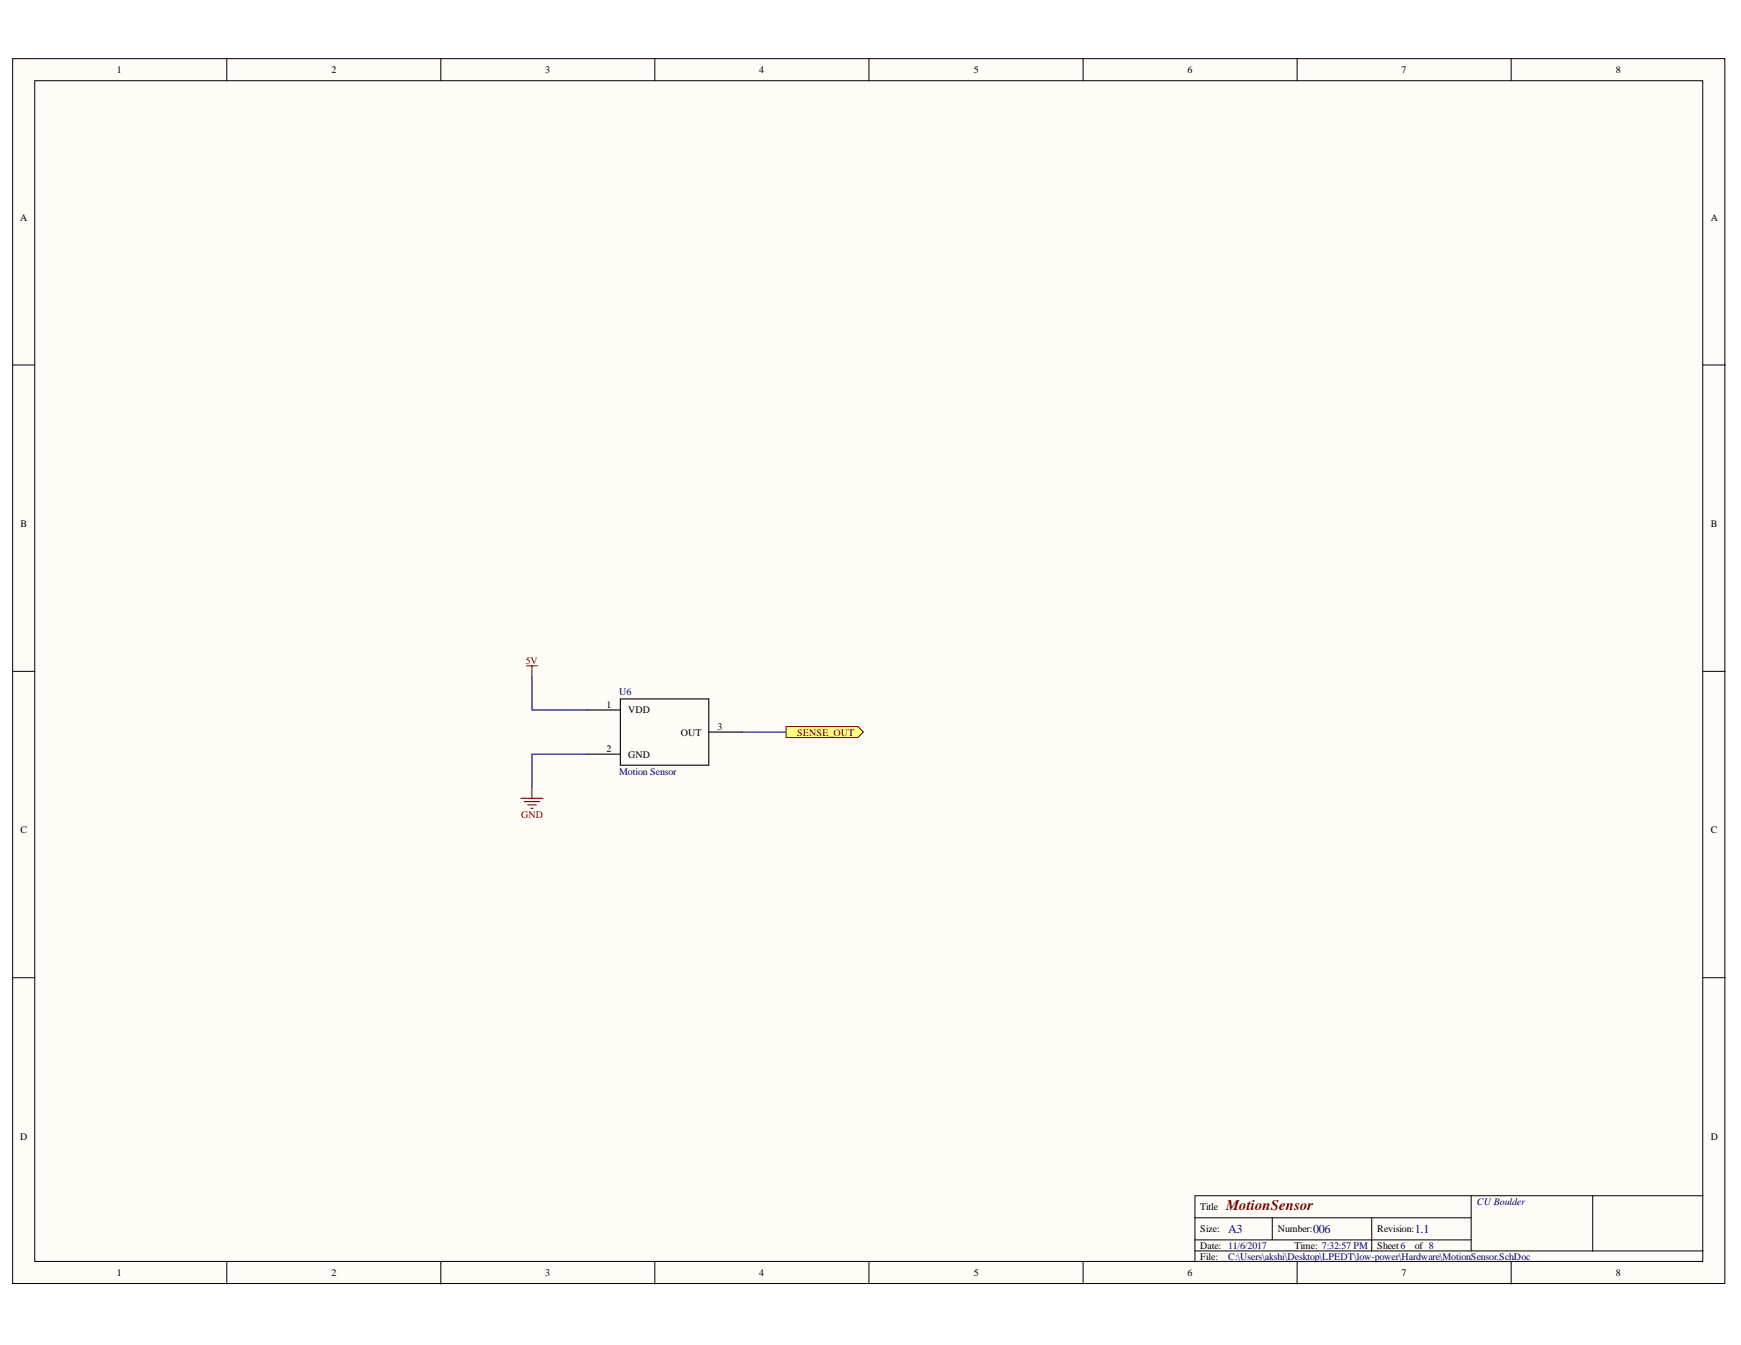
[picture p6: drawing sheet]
<svg xmlns="http://www.w3.org/2000/svg" width="279mm" height="216mm" viewBox="0 0 279 216" stroke-linecap="round" stroke-linejoin="round" font-family="sans-serif">
<defs><g id="words">
<text font-size="2.4" fill="#800000" x="196.8" y="194.3">MotionSensor</text>
<g font-size="1.9" fill="#000080">
<text x="197.1" y="197.9">A3</text>
<text x="210.7" y="197.9">006</text>
<text x="227" y="197.9">1.1</text>
</g>
<g font-size="1.6">
<text x="18.8" y="11.8">1</text>
<text x="53.2" y="11.8">2</text>
<text x="87.5" y="11.8">3</text>
<text x="121.8" y="11.8">4</text>
<text x="156.3" y="11.8">5</text>
<text x="190.6" y="11.8">6</text>
<text x="224.9" y="11.8">7</text>
<text x="259.3" y="11.8">8</text>
<text x="3.2" y="35.4">A</text>
<text x="274.6" y="35.4">A</text>
<text x="3.3" y="84.6">B</text>
<text x="274.6" y="84.6">B</text>
<text x="97.3" y="113.6">1</text>
<text x="100.8" y="114.5">VDD</text>
<text x="109.2" y="118.1">OUT</text>
<text x="115.2" y="117.1">3</text>
<text x="97.3" y="120.7">2</text>
<text x="100.8" y="121.6">GND</text>
<text x="3.3" y="133.8">C</text>
<text x="274.6" y="133.8">C</text>
<text x="3.2" y="183">D</text>
<text x="274.6" y="183">D</text>
<text x="192.6" y="194.3">Title</text>
<text x="192.6" y="197.8">Size:</text>
<text x="205" y="197.8">Number:</text>
<text x="221" y="197.8">Revision:</text>
<text x="192.6" y="200.5">Date: 11/6/2017</text>
<text x="192.6" y="202.2">File:</text>
<text x="207.8" y="200.5">Time: 7:32:57 PM</text>
<text x="221" y="200.5">Sheet6</text>
<text x="227" y="200.5">of 8</text>
<text x="18.8" y="204.9">1</text>
<text x="53.2" y="204.9">2</text>
<text x="87.5" y="204.9">3</text>
<text x="121.8" y="204.9">4</text>
<text x="156.3" y="204.9">5</text>
<text x="190.6" y="204.9">6</text>
<text x="224.9" y="204.9">7</text>
<text x="259.3" y="204.9">8</text>
</g>
<g font-size="1.6" fill="#800000">
<text x="84.4" y="106.6">5V</text>
<text x="127.9" y="118.1">SENSE_OUT</text>
<text x="83.6" y="131.3">GND</text>
</g>
<g font-size="1.6" fill="#000080">
<text x="99.4" y="111.6">U6</text>
<text x="99.4" y="124.4">Motion Sensor</text>
<text x="237" y="193.4">CU Boulder</text>
<text x="197.1" y="202.2">C:\Users\akshi\Desktop\LPEDT\low-power\Hardware\MotionSensor.SchDoc</text>
</g>
</g></defs>
<g fill="#fffcf8" stroke="#000" stroke-width=".16">
<path d="M2 9.4h274.8v196.6h-274.8z"/>
<path d="M5.6 13h267.7v189.5h-267.7z"/>
</g>
<g fill="none" stroke="#000" stroke-width=".16">
<path d="M36.4 9.4v3.6M70.7 9.4v3.6M105.1 9.4v3.6M139.5 9.4v3.6M173.8 9.4v3.6M208.2 9.4v3.6M242.5 9.4v3.6M2 58.6h3.6M273.3 58.6h3.6M2 107.8h3.6M273.3 107.8h3.6M2 156.9h3.6"/>
<path d="M273.3 156.9h3.6M191.8 195.5h44.3M191.8 199h44.3M204.2 195.5v3.5M220.1 195.5v5.3M236.1 191.9v8.9M255.6 191.9h-63.8v10.7M273.3 191.9h-17.7v8.9M36.4 202.6v3.5M70.7 202.6v3.5M105.1 202.6v3.5M139.5 202.6v3.5"/>
<path d="M173.8 202.6v3.5M191.8 200.8h81.5M208.2 202.6v3.5M242.5 202.6v3.5"/>
</g>
<path d="M94.2 114h5.4M99.6 112.2h14.1v10.6h-14.1zM113.7 117.5h5.4M94.2 121.1h5.4" fill="none" stroke="#000" stroke-width=".18"/>
<path d="M84.5 106.9h1.8M85.4 106.9v1.8M83.6 128.1h3.5M84.1 128.7h2.5M84.7 129.2h1.4M85.2 129.7h.3M85.4 126.4v1.7" fill="none" stroke="#800000" stroke-width=".18"/>
<path d="M85.4 108.7v5.3h8.8M119.1 117.5h7.1M94.2 121.1h-8.8v5.3" fill="none" stroke="#000080" stroke-width=".18"/>
<path d="M126.2 116.6h11.5l.9 .9-.9 .9h-11.5z" fill-rule="evenodd" fill="#ffff80" stroke="#800000" stroke-width=".16"/>
<use href="#words"/>
</svg>
